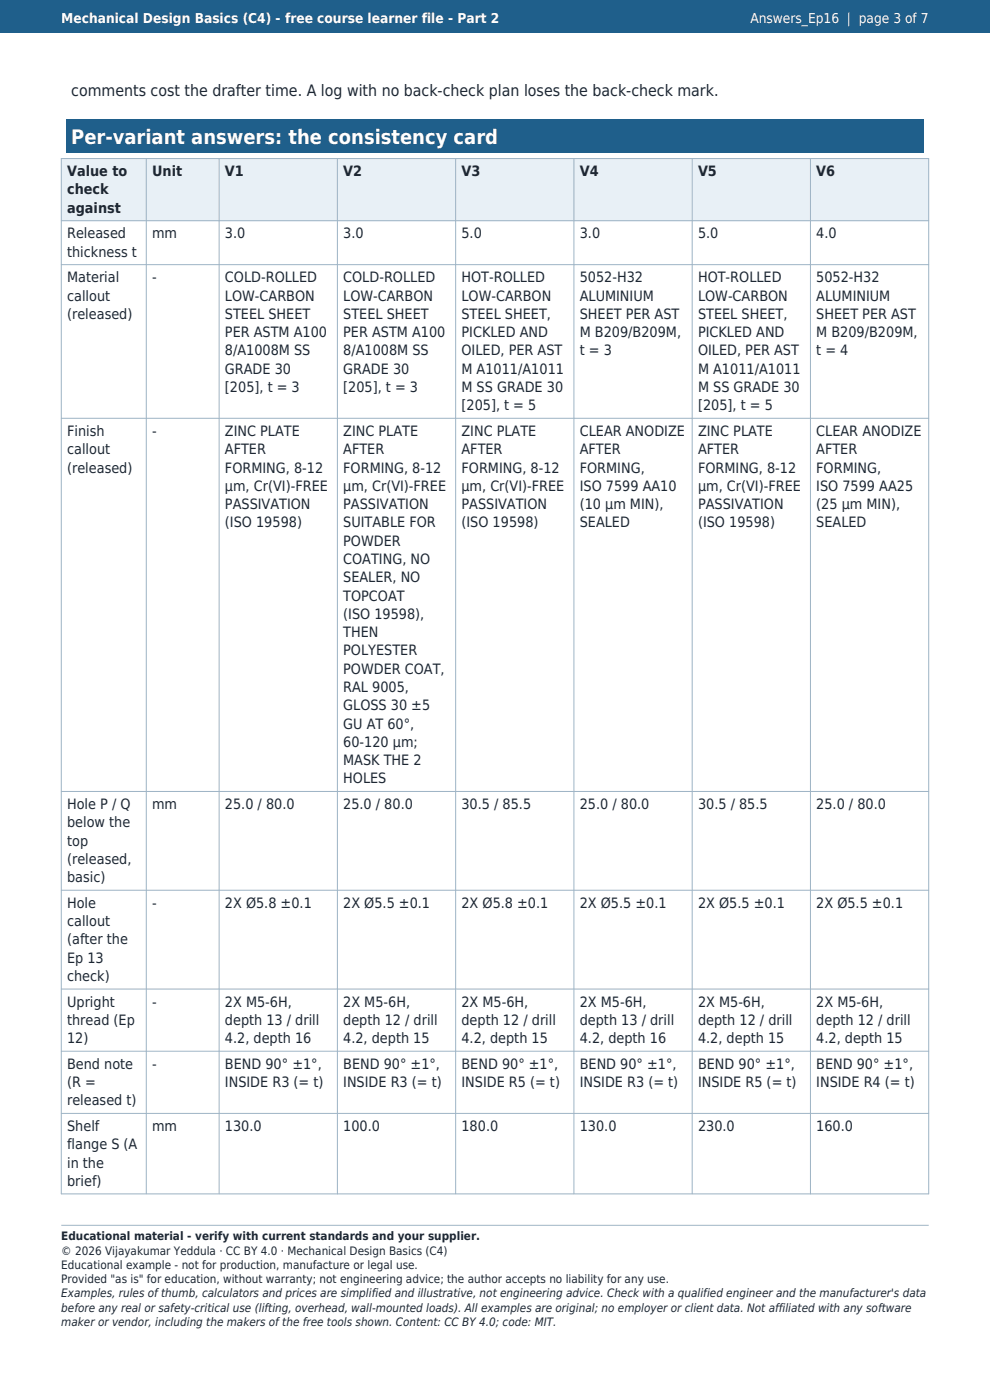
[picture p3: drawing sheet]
<svg xmlns="http://www.w3.org/2000/svg" width="210mm" height="297mm" viewBox="0 0 210 297" stroke-linecap="round" stroke-linejoin="round" font-family="sans-serif">
<defs><g id="words">
<text font-size="4.2" fill="#fff" x="15.1" y="30.5">Per-variant answers: the consistency card</text>
<text font-size="3.4" fill="#1d2733" x="15.1" y="20.5">comments cost the drafter time. A log with no back-check plan loses the back-check mark.</text>
<g font-size="3" fill="#1d2733">
<text x="14.2" y="37.4">Value to</text>
<text x="14.2" y="41.3">check</text>
<text x="32.3" y="37.4">Unit</text>
<text x="47.7" y="37.4">V1</text>
<text x="72.8" y="37.4">V2</text>
<text x="97.9" y="37.4">V3</text>
<text x="123" y="37.4">V4</text>
<text x="148.1" y="37.4">V5</text>
<text x="173.1" y="37.4">V6</text>
<text x="14.2" y="45.1">against</text>
<text x="14.2" y="50.6">Released</text>
<text x="32.3" y="50.6">mm</text>
<text x="47.7" y="50.6">3.0</text>
<text x="72.8" y="50.6">3.0</text>
<text x="97.9" y="50.6">5.0</text>
<text x="123" y="50.6">3.0</text>
<text x="148.1" y="50.6">5.0</text>
<text x="173.1" y="50.6">4.0</text>
<text x="14.2" y="54.4">thickness t</text>
<text x="14.2" y="59.9">Material</text>
<text x="32.3" y="59.9">-</text>
<text x="47.7" y="59.9">COLD-ROLLED</text>
<text x="72.8" y="59.9">COLD-ROLLED</text>
<text x="97.9" y="59.9">HOT-ROLLED</text>
<text x="123" y="59.9">5052-H32</text>
<text x="148.1" y="59.9">HOT-ROLLED</text>
<text x="173.1" y="59.9">5052-H32</text>
<text x="14.2" y="63.8">callout</text>
<text x="47.7" y="63.8">LOW-CARBON</text>
<text x="72.8" y="63.8">LOW-CARBON</text>
<text x="97.9" y="63.8">LOW-CARBON</text>
<text x="123" y="63.8">ALUMINIUM</text>
<text x="148.1" y="63.8">LOW-CARBON</text>
<text x="173.1" y="63.8">ALUMINIUM</text>
<text x="14.2" y="67.6">(released)</text>
<text x="47.7" y="67.6">STEEL SHEET</text>
<text x="47.7" y="71.5">PER ASTM A100</text>
<text x="72.8" y="67.6">STEEL SHEET</text>
<text x="72.8" y="71.5">PER ASTM A100</text>
<text x="97.9" y="67.6">STEEL SHEET,</text>
<text x="97.9" y="71.5">PICKLED AND</text>
<text x="123" y="67.6">SHEET PER AST</text>
<text x="123" y="71.5">M B209/B209M,</text>
<text x="148.1" y="67.6">STEEL SHEET,</text>
<text x="148.1" y="71.5">PICKLED AND</text>
<text x="173.1" y="67.6">SHEET PER AST</text>
<text x="173.1" y="71.5">M B209/B209M,</text>
<text x="47.7" y="75.4">8/A1008M SS</text>
<text x="72.8" y="75.4">8/A1008M SS</text>
<text x="97.9" y="75.4">OILED, PER AST</text>
<text x="123" y="75.4">t = 3</text>
<text x="148.1" y="75.4">OILED, PER AST</text>
<text x="173.1" y="75.4">t = 4</text>
<text x="47.7" y="79.3">GRADE 30</text>
<text x="47.7" y="83.2">[205], t = 3</text>
<text x="72.8" y="79.3">GRADE 30</text>
<text x="72.8" y="83.2">[205], t = 3</text>
<text x="97.9" y="79.3">M A1011/A1011</text>
<text x="97.9" y="83.2">M SS GRADE 30</text>
<text x="148.1" y="79.3">M A1011/A1011</text>
<text x="148.1" y="83.2">M SS GRADE 30</text>
<text x="97.9" y="87">[205], t = 5</text>
<text x="148.1" y="87">[205], t = 5</text>
<text x="14.2" y="92.5">Finish</text>
<text x="32.3" y="92.5">-</text>
<text x="47.7" y="92.5">ZINC PLATE</text>
<text x="72.8" y="92.5">ZINC PLATE</text>
<text x="97.9" y="92.5">ZINC PLATE</text>
<text x="123" y="92.5">CLEAR ANODIZE</text>
<text x="148.1" y="92.5">ZINC PLATE</text>
<text x="173.1" y="92.5">CLEAR ANODIZE</text>
<text x="14.2" y="96.4">callout</text>
<text x="14.2" y="100.2">(released)</text>
<text x="47.7" y="96.4">AFTER</text>
<text x="47.7" y="100.2">FORMING, 8-12</text>
<text x="72.8" y="96.4">AFTER</text>
<text x="72.8" y="100.2">FORMING, 8-12</text>
<text x="97.9" y="96.4">AFTER</text>
<text x="97.9" y="100.2">FORMING, 8-12</text>
<text x="123" y="96.4">AFTER</text>
<text x="123" y="100.2">FORMING,</text>
<text x="148.1" y="96.4">AFTER</text>
<text x="148.1" y="100.2">FORMING, 8-12</text>
<text x="173.1" y="96.4">AFTER</text>
<text x="173.1" y="100.2">FORMING,</text>
<text x="47.7" y="104.1">µm, Cr(VI)-FREE</text>
<text x="72.8" y="104.1">µm, Cr(VI)-FREE</text>
<text x="97.9" y="104.1">µm, Cr(VI)-FREE</text>
<text x="123" y="104.1">ISO 7599 AA10</text>
<text x="148.1" y="104.1">µm, Cr(VI)-FREE</text>
<text x="173.1" y="104.1">ISO 7599 AA25</text>
<text x="47.7" y="108">PASSIVATION</text>
<text x="47.7" y="111.9">(ISO 19598)</text>
<text x="72.8" y="108">PASSIVATION</text>
<text x="72.8" y="111.9">SUITABLE FOR</text>
<text x="97.9" y="108">PASSIVATION</text>
<text x="97.9" y="111.9">(ISO 19598)</text>
<text x="123" y="108">(10 µm MIN),</text>
<text x="123" y="111.9">SEALED</text>
<text x="148.1" y="108">PASSIVATION</text>
<text x="148.1" y="111.9">(ISO 19598)</text>
<text x="173.1" y="108">(25 µm MIN),</text>
<text x="173.1" y="111.9">SEALED</text>
<text x="72.8" y="115.8">POWDER</text>
<text x="72.8" y="119.6">COATING, NO</text>
<text x="72.8" y="123.5">SEALER, NO</text>
<text x="72.8" y="127.4">TOPCOAT</text>
<text x="72.8" y="131.3">(ISO 19598),</text>
<text x="72.8" y="135.2">THEN</text>
<text x="72.8" y="139">POLYESTER</text>
<text x="72.8" y="142.9">POWDER COAT,</text>
<text x="72.8" y="146.8">RAL 9005,</text>
<text x="72.8" y="150.7">GLOSS 30 ±5</text>
<text x="72.8" y="154.6">GU AT 60°,</text>
<text x="72.8" y="158.4">60-120 µm;</text>
<text x="72.8" y="162.3">MASK THE 2</text>
<text x="72.8" y="166.2">HOLES</text>
<text x="14.2" y="171.6">Hole P / Q</text>
<text x="32.3" y="171.6">mm</text>
<text x="47.7" y="171.6">25.0 / 80.0</text>
<text x="72.8" y="171.6">25.0 / 80.0</text>
<text x="97.9" y="171.6">30.5 / 85.5</text>
<text x="123" y="171.6">25.0 / 80.0</text>
<text x="148.1" y="171.6">30.5 / 85.5</text>
<text x="173.1" y="171.6">25.0 / 80.0</text>
<text x="14.2" y="175.5">below the</text>
<text x="14.2" y="179.4">top</text>
<text x="14.2" y="183.3">(released,</text>
<text x="14.2" y="187.2">basic)</text>
<text x="14.2" y="192.6">Hole</text>
<text x="14.2" y="196.5">callout</text>
<text x="32.3" y="192.6">-</text>
<text x="47.7" y="192.6">2X Ø5.8 ±0.1</text>
<text x="72.8" y="192.6">2X Ø5.5 ±0.1</text>
<text x="97.9" y="192.6">2X Ø5.8 ±0.1</text>
<text x="123" y="192.6">2X Ø5.5 ±0.1</text>
<text x="148.1" y="192.6">2X Ø5.5 ±0.1</text>
<text x="173.1" y="192.6">2X Ø5.5 ±0.1</text>
<text x="14.2" y="200.4">(after the</text>
<text x="14.2" y="204.2">Ep 13</text>
<text x="14.2" y="208.1">check)</text>
<text x="14.2" y="213.6">Upright</text>
<text x="32.3" y="213.6">-</text>
<text x="47.7" y="213.6">2X M5-6H,</text>
<text x="72.8" y="213.6">2X M5-6H,</text>
<text x="97.9" y="213.6">2X M5-6H,</text>
<text x="123" y="213.6">2X M5-6H,</text>
<text x="148.1" y="213.6">2X M5-6H,</text>
<text x="173.1" y="213.6">2X M5-6H,</text>
<text x="14.2" y="217.4">thread (Ep</text>
<text x="14.2" y="221.3">12)</text>
<text x="47.7" y="217.4">depth 13 / drill</text>
<text x="47.7" y="221.3">4.2, depth 16</text>
<text x="72.8" y="217.4">depth 12 / drill</text>
<text x="72.8" y="221.3">4.2, depth 15</text>
<text x="97.9" y="217.4">depth 12 / drill</text>
<text x="97.9" y="221.3">4.2, depth 15</text>
<text x="123" y="217.4">depth 13 / drill</text>
<text x="123" y="221.3">4.2, depth 16</text>
<text x="148.1" y="217.4">depth 12 / drill</text>
<text x="148.1" y="221.3">4.2, depth 15</text>
<text x="173.1" y="217.4">depth 12 / drill</text>
<text x="173.1" y="221.3">4.2, depth 15</text>
<text x="14.2" y="226.7">Bend note</text>
<text x="32.3" y="226.7">-</text>
<text x="47.7" y="226.7">BEND 90° ±1°,</text>
<text x="72.8" y="226.7">BEND 90° ±1°,</text>
<text x="97.9" y="226.7">BEND 90° ±1°,</text>
<text x="123" y="226.7">BEND 90° ±1°,</text>
<text x="148.1" y="226.7">BEND 90° ±1°,</text>
<text x="173.1" y="226.7">BEND 90° ±1°,</text>
<text x="14.2" y="230.6">(R =</text>
<text x="47.7" y="230.6">INSIDE R3 (= t)</text>
<text x="72.8" y="230.6">INSIDE R3 (= t)</text>
<text x="97.9" y="230.6">INSIDE R5 (= t)</text>
<text x="123" y="230.6">INSIDE R3 (= t)</text>
<text x="148.1" y="230.6">INSIDE R5 (= t)</text>
<text x="173.1" y="230.6">INSIDE R4 (= t)</text>
<text x="14.2" y="234.5">released t)</text>
<text x="14.2" y="239.9">Shelf</text>
<text x="32.3" y="239.9">mm</text>
<text x="47.7" y="239.9">130.0</text>
<text x="72.8" y="239.9">100.0</text>
<text x="97.9" y="239.9">180.0</text>
<text x="123" y="239.9">130.0</text>
<text x="148.1" y="239.9">230.0</text>
<text x="173.1" y="239.9">160.0</text>
<text x="14.2" y="243.8">flange S (A</text>
<text x="14.2" y="247.7">in the</text>
<text x="14.2" y="251.6">brief)</text>
</g>
<g font-size="2.9" fill="#fff">
<text x="13" y="4.8">Mechanical Design Basics (C4) - free course learner file - Part 2</text>
<text x="159.2" y="4.8">Answers_Ep16 | page 3 of 7</text>
</g>
<g font-size="2.5" fill="#1d2733">
<text x="13" y="263.1">Educational material - verify with current standards and your supplier.</text>
<text x="13" y="266.1">© 2026 Vijayakumar Yeddula · CC BY 4.0 · Mechanical Design Basics (C4)</text>
<text x="13" y="269.2">Educational example - not for production, manufacture or legal use.</text>
<text x="13" y="272.2">Provided &quot;as is&quot; for education, without warranty; not engineering advice; the author accepts no liability for any use.</text>
<text x="13" y="275.3">Examples, rules of thumb, calculators and prices are simplified and illustrative, not engineering advice. Check with a qualified engineer and the manufacturer's data</text>
<text x="13" y="278.3">before any real or safety-critical use (lifting, overhead, wall-mounted loads). All examples are original; no employer or client data. Not affiliated with any software</text>
<text x="13" y="281.3">maker or vendor, including the makers of the free tools shown. Content: CC BY 4.0; code: MIT.</text>
</g>
</g></defs>
<path d="M0 0h210v7h-210z" fill-rule="evenodd" fill="#1f5f8b"/>
<path d="M13 259.9h184" fill="none" stroke="#9db3c4" stroke-width=".21"/>
<path d="M14.1 25.3h181.8v7.1h-181.8z" fill-rule="evenodd" fill="#1f5f8b"/>
<path d="M13 33.6h184v13.2h-184z" fill-rule="evenodd" fill="#e8f0f6"/>
<g fill="none" stroke="#9db3c4" stroke-width=".21">
<path d="M13 33.6h184v219.7h-184zM31 33.6v219.7M46.5 33.6v219.7M71.6 33.6v219.7M96.7 33.6v219.7M121.7 33.6v219.7M146.8 33.6v219.7M171.9 33.6v219.7M13 46.8h184M13 56.1h184M13 88.7h184M13 167.9h184"/>
<path d="M13 188.9h184M13 209.8h184M13 223h184M13 236.2h184"/>
</g>
<use href="#words"/>
</svg>
